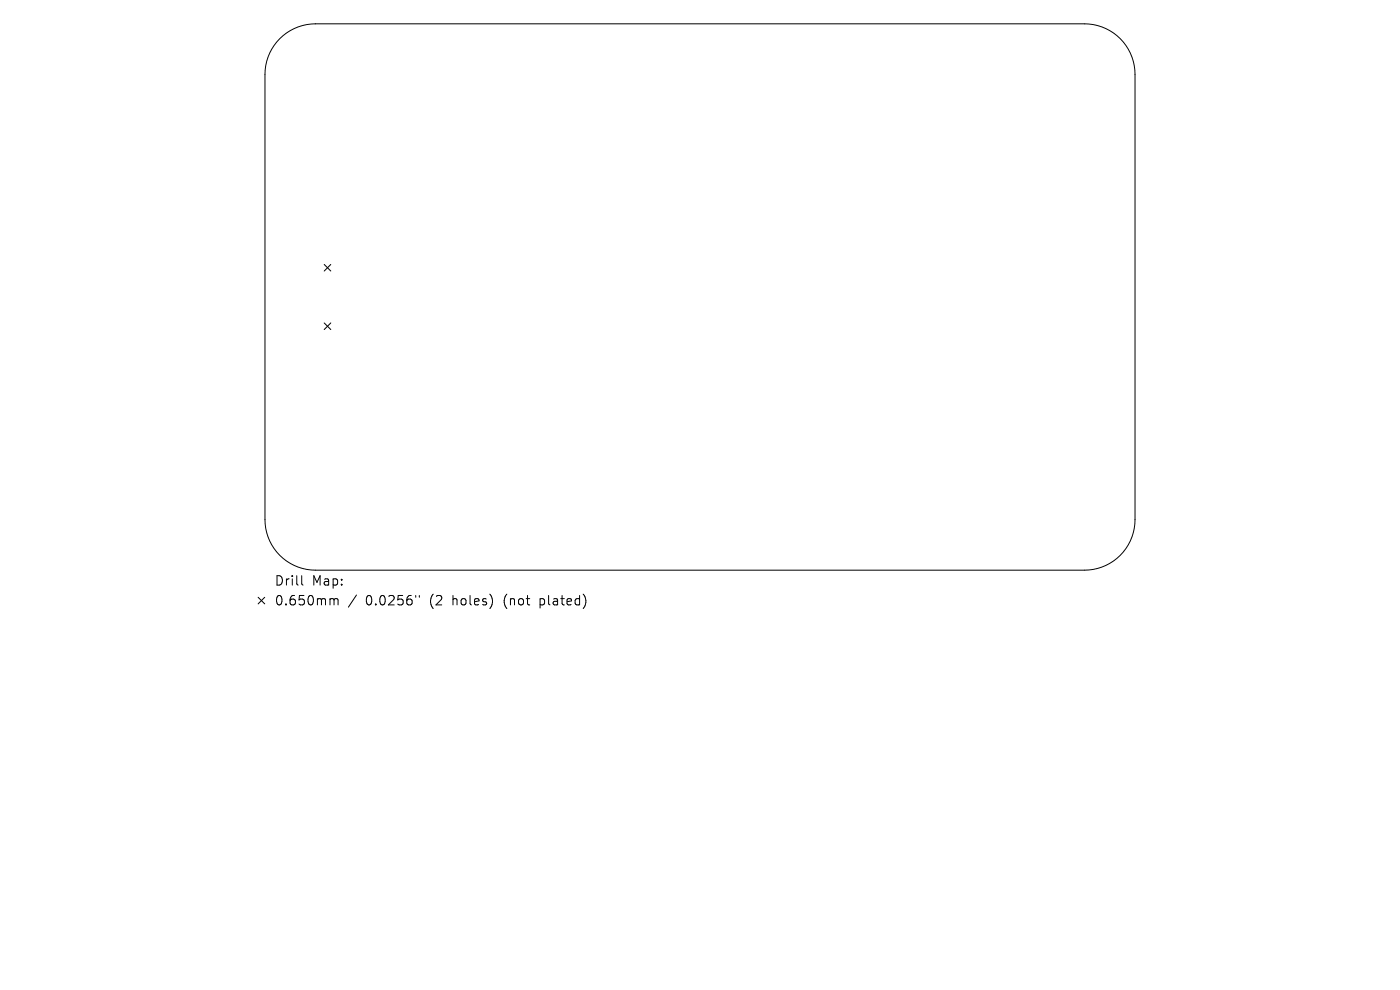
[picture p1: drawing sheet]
<svg xmlns="http://www.w3.org/2000/svg" width="297mm" height="210mm" viewBox="0 0 297 210" stroke-linecap="round" stroke-linejoin="round" font-family="sans-serif">
<defs><g id="words">
<g font-size="2.8">
<text x="58.2" y="124.5">Drill</text>
<text x="66.2" y="124.5">Map:</text>
<text x="58.2" y="128.7">0.650mm</text>
<text x="77.6" y="128.7">0.0256&quot;</text>
<text x="91.3" y="128.7">(2</text>
<text x="96.3" y="128.7">holes)</text>
<text x="107.3" y="128.7">(not</text>
<text x="115.2" y="128.7">plated)</text>
</g>
</g></defs>
<g fill="none" stroke="#000" stroke-width=".21">
<path d="M59.4 8.2a10.7 10.7 0 0 1 7.5-3.1h163.2a10.7 10.7 0 0 1 10.7 10.7v94.4a10.7 10.7 0 0 1-10.7 10.8h-163.2a10.7 10.7 0 0 1-10.7-10.8v-94.4a10.7 10.7 0 0 1 3.2-7.6zM68.8 56.1l1.4 1.4M70.2 56.1l-1.4 1.4M68.8 68.5l1.4 1.4M70.2 68.5l-1.4 1.4M54.8 126.7l1.4 1.4M56.2 126.7l-1.4 1.4M64 122.1v1.7l.3 .3M70.3 127l.5 .1 .1 .2M70.9 127.3l.2-.3 .5 .1 .1 1.2M70.9 127.3v1M75.6 126.2l-1.7 2.6"/>
<path d="M88.2 126.3v.4M89 126.3v.4"/>
</g>
<use href="#words"/>
</svg>
